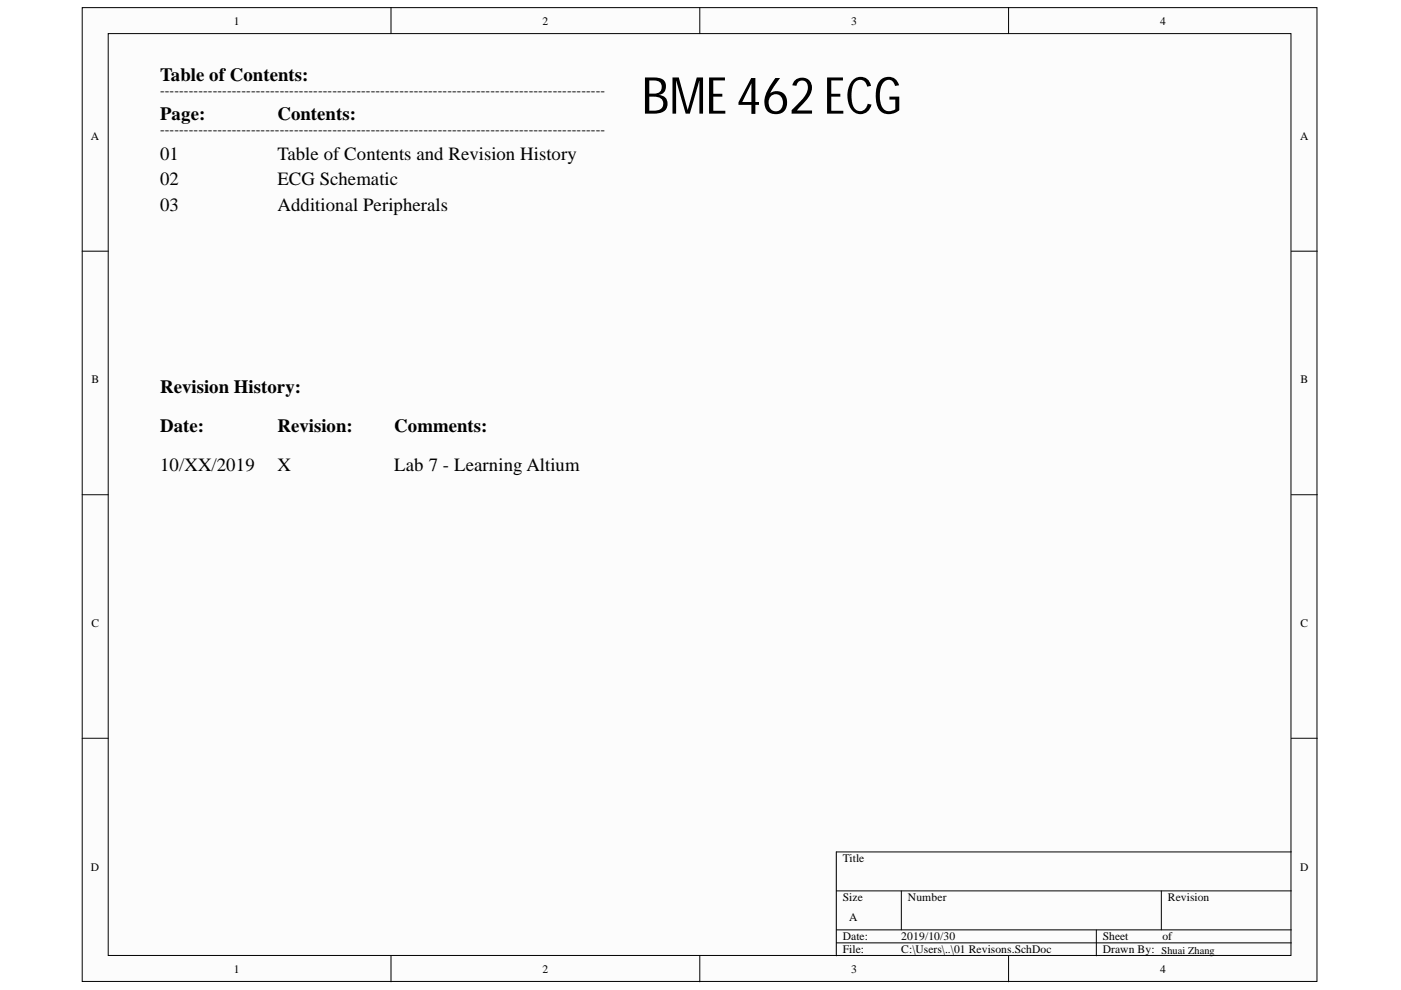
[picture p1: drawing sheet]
<svg xmlns="http://www.w3.org/2000/svg" width="297mm" height="210mm" viewBox="0 0 297 210" stroke-linecap="round" stroke-linejoin="round" font-family="sans-serif">
<defs><g id="words">
<text font-size="10.8" x="136" y="24.1">BME 462 ECG</text>
<g font-size="4">
<text x="33.9" y="17.2">Table of Contents:</text>
<text x="33.9" y="25.5">Page:</text>
<text x="58.8" y="25.5">Contents:</text>
<text x="33.9" y="33.8">01</text>
<text x="58.8" y="33.8">Table of Contents and Revision History</text>
<text x="33.9" y="39.3">02</text>
<text x="58.8" y="39.3">ECG Schematic</text>
<text x="33.9" y="44.8">03</text>
<text x="58.8" y="44.8">Additional Peripherals</text>
<text x="33.9" y="83.4">Revision History:</text>
<text x="33.9" y="91.7">Date:</text>
<text x="58.8" y="91.7">Revision:</text>
<text x="83.6" y="91.7">Comments:</text>
<text x="33.9" y="99.9">10/XX/2019</text>
<text x="58.8" y="99.9">X</text>
<text x="83.6" y="99.9">Lab 7 - Learning Altium</text>
</g>
<g font-size="3">
<text x="33.9" y="20.2">---------------------------------------------------------------------------------------------</text>
<text x="33.9" y="28.5">---------------------------------------------------------------------------------------------</text>
</g>
<g font-size="2.5">
<text x="49.6" y="5.2">1</text>
<text x="115" y="5.2">2</text>
<text x="180.5" y="5.2">3</text>
<text x="246" y="5.2">4</text>
<text x="19.3" y="29.7">A</text>
<text x="275.7" y="29.7">A</text>
<text x="19.4" y="81.3">B</text>
<text x="275.8" y="81.3">B</text>
<text x="19.4" y="132.9">C</text>
<text x="275.8" y="132.9">C</text>
<text x="19.3" y="184.6">D</text>
<text x="178.7" y="182.8">Title</text>
<text x="275.7" y="184.6">D</text>
<text x="178.7" y="191.1">Size</text>
<text x="192.5" y="191.1">Number</text>
<text x="247.6" y="191.1">Revision</text>
<text x="180.1" y="195.2">A</text>
<text x="178.7" y="199.4">Date:</text>
<text x="178.7" y="202.1">File:</text>
<text x="191.1" y="199.4">2019/10/30</text>
<text x="191.1" y="202.1">C:\Users\..\01 Revisons.SchDoc</text>
<text x="233.8" y="199.4">Sheet</text>
<text x="233.8" y="202.1">Drawn By: Shuai Zhang</text>
<text x="246.5" y="199.4">of</text>
<text x="49.6" y="206.2">1</text>
<text x="115" y="206.2">2</text>
<text x="180.5" y="206.2">3</text>
<text x="246" y="206.2">4</text>
</g>
</g></defs>
<g fill="#fffcf8" stroke="#000" stroke-width=".21">
<path d="M17.4 1.6h261.8v206.5h-261.8z"/>
<path d="M22.9 7.1h250.8v195.5h-250.8z"/>
</g>
<g fill="none" stroke="#000" stroke-width=".21">
<path d="M82.9 1.6v5.5M148.4 1.6v5.5M213.8 1.6v5.5M17.4 53.3h5.5M273.8 53.3h5.5M17.4 104.9h5.5M273.8 104.9h5.5M17.4 156.5h5.5M273.8 156.5h5.5M177.3 188.9h96.5M177.3 197.2h96.5M177.3 199.9h96.5"/>
<path d="M191.1 188.9v8.3M232.4 197.2v5.5M246.2 188.9v8.3M273.8 180.6h-96.5v22.1M82.9 202.7v5.5M148.4 202.7v5.5M213.8 202.7v5.5"/>
</g>
<use href="#words"/>
</svg>
